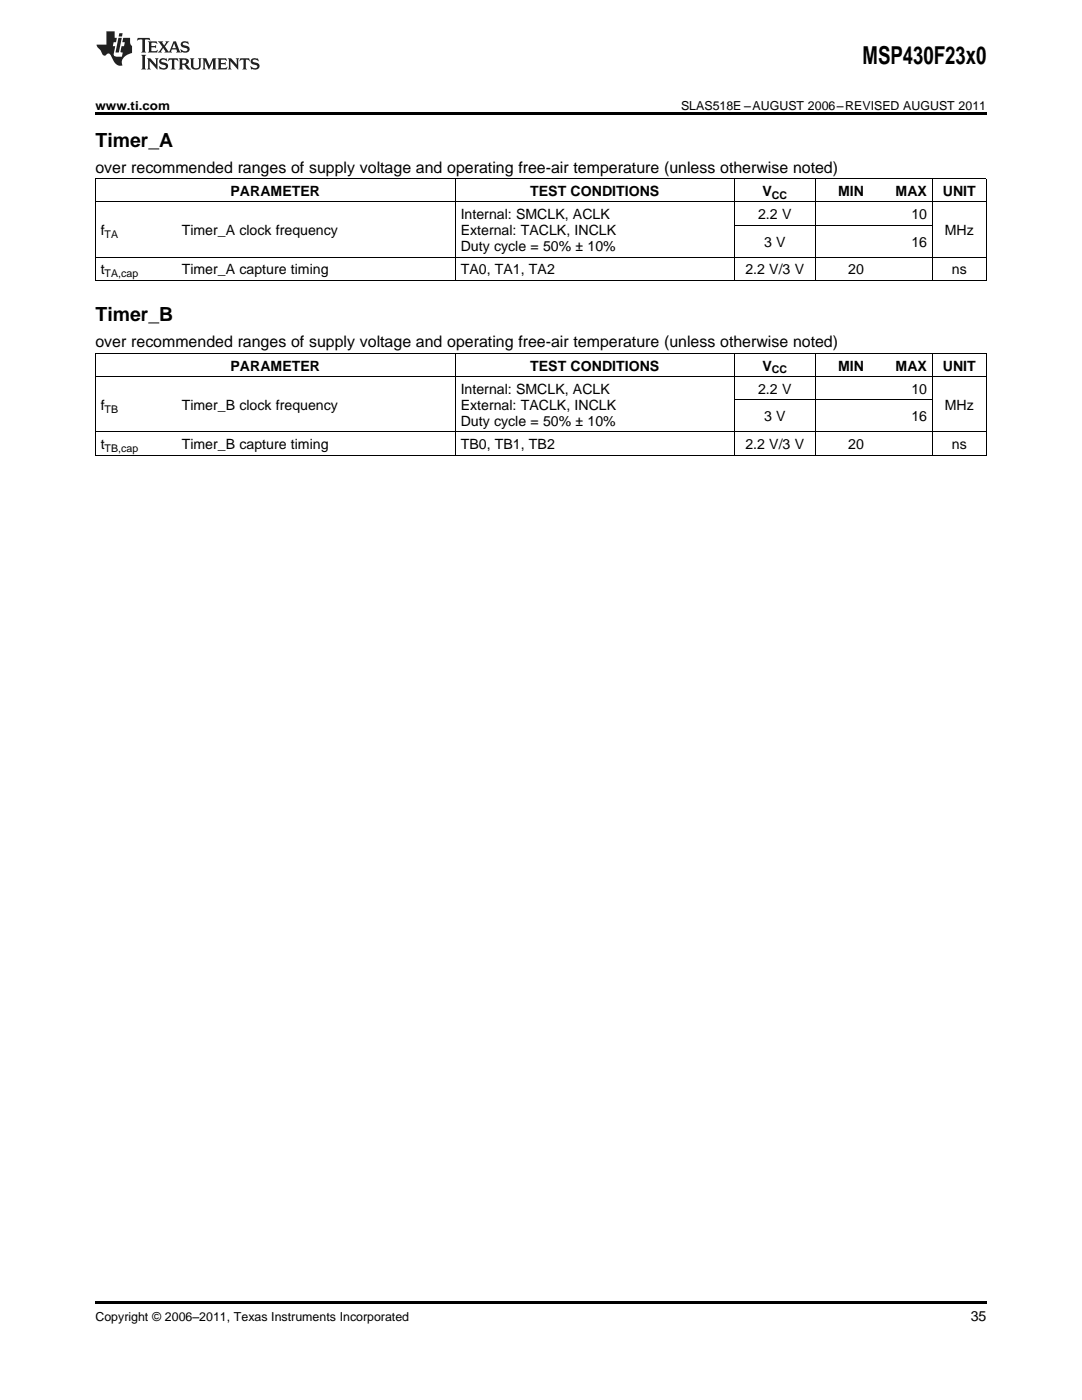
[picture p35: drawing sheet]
<svg xmlns="http://www.w3.org/2000/svg" width="216mm" height="279mm" viewBox="0 0 216 279" stroke-linecap="round" stroke-linejoin="round" font-family="sans-serif">
<defs><g id="words">
<text font-size="4.9" x="172.1" y="12.8">MSP430F23x0</text>
<g font-size="3.9">
<text x="19" y="29.3">Timer_A</text>
<text x="19" y="64.1">Timer_B</text>
</g>
<g font-size="3.2">
<text x="19" y="34.4">over recommended ranges of supply voltage and operating free-air temperature (unless otherwise noted)</text>
<text x="19" y="69.3">over recommended ranges of supply voltage and operating free-air temperature (unless otherwise noted)</text>
</g>
<g font-size="2.8">
<text x="46" y="39.1">PARAMETER</text>
<text x="105.8" y="39.1">TEST CONDITIONS</text>
<text x="152.2" y="39.1">V</text>
<text x="167.2" y="39.1">MIN</text>
<text x="178.7" y="39.1">MAX</text>
<text x="188.1" y="39.1">UNIT</text>
<text x="20.1" y="46.9">f</text>
<text x="36.3" y="46.9">Timer_A clock frequency</text>
<text x="91.9" y="43.7">Internal: SMCLK, ACLK</text>
<text x="91.9" y="46.9">External: TACLK, INCLK</text>
<text x="151.3" y="43.7">2.2 V</text>
<text x="181.9" y="43.7">10</text>
<text x="188.5" y="46.9">MHz</text>
<text x="91.9" y="50.1">Duty cycle = 50% ± 10%</text>
<text x="152.5" y="49.2">3 V</text>
<text x="181.9" y="49.2">16</text>
<text x="20.1" y="54.8">t</text>
<text x="36.3" y="54.8">Timer_A capture timing</text>
<text x="91.9" y="54.8">TA0, TA1, TA2</text>
<text x="148.7" y="54.8">2.2 V/3 V</text>
<text x="169.3" y="54.8">20</text>
<text x="189.9" y="54.8">ns</text>
<text x="46" y="73.9">PARAMETER</text>
<text x="105.8" y="73.9">TEST CONDITIONS</text>
<text x="152.2" y="73.9">V</text>
<text x="167.2" y="73.9">MIN</text>
<text x="178.7" y="73.9">MAX</text>
<text x="188.1" y="73.9">UNIT</text>
<text x="20.1" y="81.8">f</text>
<text x="36.3" y="81.8">Timer_B clock frequency</text>
<text x="91.9" y="78.6">Internal: SMCLK, ACLK</text>
<text x="91.9" y="81.8">External: TACLK, INCLK</text>
<text x="151.3" y="78.6">2.2 V</text>
<text x="181.9" y="78.6">10</text>
<text x="188.5" y="81.8">MHz</text>
<text x="20.1" y="89.6">t</text>
<text x="36.3" y="89.6">Timer_B capture timing</text>
<text x="91.9" y="84.9">Duty cycle = 50% ± 10%</text>
<text x="91.9" y="89.6">TB0, TB1, TB2</text>
<text x="148.7" y="89.6">2.2 V/3 V</text>
<text x="152.5" y="84.1">3 V</text>
<text x="169.3" y="89.6">20</text>
<text x="181.9" y="84.1">16</text>
<text x="189.9" y="89.6">ns</text>
<text x="193.7" y="263.6">35</text>
</g>
<g font-size="2.5">
<text x="19" y="21.9">www.ti.com</text>
<text x="135.9" y="21.9">SLAS518E –AUGUST 2006–REVISED AUGUST 2011</text>
<text x="19" y="263.6">Copyright © 2006–2011, Texas Instruments Incorporated</text>
</g>
<g font-size="2.1">
<text x="154" y="39.7">CC</text>
<text x="20.9" y="47.5">TA</text>
<text x="20.9" y="55.3">TA,cap</text>
<text x="154" y="74.5">CC</text>
<text x="20.9" y="82.3">TB</text>
<text x="20.9" y="90.2">TB,cap</text>
</g>
</g></defs>
<g fill="#231f20">
<path d="M27.5 7.6l-.1 .5 .4-.2h.6v.1v2.1l-.2 .4h1l-.3-.4v-2.1l.1-.1h.5l.5 .2-.2-.5zM29.5 8.3l.2 .3v1.5l-.2 .4h1.8l.2-.6a1.04 1.04 0 0 1-1.3 .2v-.7h.6l.3 .2v-.6l-.3 .2h-.6v-.6l.8-.1 .4 .3-.2-.5zM31.5 8.3l.9 1.1-.9 1.1h.8l-.2-.2 .5-.7 .4 .7-.2 .2h1.5l-.1-.2 .1-.4h.9l.1 .4-.2 .2h1l-.3-.3-.7-1.9h-.5l-.9 2-.8-1 .9-1h-.8l.1 .3-.3 .5-.4-.6 .2-.2zM34.7 8.6l.4 1h-.7zM36.3 8.4a.63 .63 0 0 0-.2 .7 .63 .63 0 0 0 .6 .4l.6 .2 .1 .2a.75 .75 0 0 1-.7 .4 .75 .75 0 0 1-.6-.5l.1 .7 .1-.1a1.11 1.11 0 0 0 1.5-.6 1.13 1.13 0 0 0-1.2-.8l-.1-.4a1.04 1.04 0 0 1 1.2 .2l-.2-.5-.1 .1-.5-.2zM28.2 10.9l.2 .4v2.2l-.2 .4h1l-.3-.4v-2.2l.3-.4zM29.3 11.6l.3 .4v1.5l-.3 .4h.8l-.2-.4v-1.3l1.5 1.7v-1.9l.2-.4h-.7l.2 .4v.9l-1.1-1.3zM32 11.8a.62 .62 0 0 0-.2 .7 .62 .62 0 0 0 .6 .4l.6 .1 .1 .3a.76 .76 0 0 1-.7 .3 .76 .76 0 0 1-.6-.4l.1 .7 .1-.1a1.11 1.11 0 0 0 1.5-.6 1.13 1.13 0 0 0-1.2-.8l-.1-.4a1.04 1.04 0 0 1 1.2 .2l-.2-.6-.1 .1-.5-.1zM33.7 11.6l-.2 .6a.61 .61 0 0 1 .8-.3v1.6l-.2 .4h.9l-.2-.4v-1.6a.63 .63 0 0 1 .8 .3l-.2-.6zM35.6 11.6l.3 .4v1.5l-.3 .4h1l-.2-.2v-.8l.5 .2a.76 .76 0 0 0 1.2 .7l-1-1a.58 .58 0 0 0 .6-.5 .58 .58 0 0 0-.5-.6zM36.4 11.9h.1a.45 .45 0 0 1 .5 .1 .45 .45 0 0 1 .1 .5l-.7 .2zM37.9 11.6l.2 .2a2.17 2.17 0 0 0 .3 1.9 .99 .99 0 0 0 1.6-.6v-1.1l.2-.4h-.7l.2 .2a1.92 1.92 0 0 1-.2 1.8 .6 .6 0 0 1-.9-.5v-1.1l.2-.4zM40.4 11.6l.2 .4v1.5l-.2 .4h.7l-.2-.4v-1.4l.8 1.8 .8-1.8v1.4l-.2 .4h.9l-.2-.4v-1.5l.2-.4h-.8l-.6 1.5-.6-1.5zM43.4 11.6l.2 .4v1.5l-.2 .4h1.8l.2-.6a1.04 1.04 0 0 1-1.3 .1v-.6h.5l.4 .2v-.6l-.4 .2h-.5v-.7h.8l.3 .3-.1-.6zM45.5 11.6l.2 .4v1.5l-.2 .4h.7l-.2-.4v-1.3l1.5 1.7v-1.9l.2-.4h-.7l.2 .4v.9l-1.1-1.3zM47.9 11.6l-.1 .6a.61 .61 0 0 1 .8-.3v1.6l-.3 .4h1l-.3-.4 .1-1.6a.63 .63 0 0 1 .7 .3l-.1-.6zM50.2 11.8a.62 .62 0 0 0-.2 .7 .62 .62 0 0 0 .6 .4l.6 .1 .2 .3a.76 .76 0 0 1-.8 .3 .76 .76 0 0 1-.6-.4l.1 .7 .2-.1a1.11 1.11 0 0 0 1.5-.6 1.13 1.13 0 0 0-1.3-.8l-.1-.4a1.04 1.04 0 0 1 1.2 .2l-.1-.6-.2 .1-.5-.1z"/>
<path d="M21.2 6.3v2.6h-1.9l.1 .4 .7 .9a.91 .91 0 0 0 1 .8 .56 .56 0 0 1 .5-.3 .56 .56 0 0 1 .5 .3l.4 .8a1.53 1.53 0 0 0 1.9 1.2 1.54 1.54 0 0 1 1-2.1l.9-.3v-1.4a1.52 1.52 0 0 1-.3-1.6h-1.4l-.2 .8h.5l-.2 .8h-.4l-.2 1v.2l.4 .1-.2 .8a1.93 1.93 0 0 1-1.6-.3l.3-1.8h-.5l.2-.8h.4l.2-.8h-.4v-1.3zM23.6 7.6l-.6 2.9h.7l.6-2.9zM23.8 6.6l-.1 .7h.6l.2-.7z"/>
</g>
<path d="M19 22.5h177.8v.5h-177.8zM19 259.7h177.8v.5h-177.8z" fill="#000"/>
<g fill="none" stroke="#000" stroke-width=".2">
<path d="M19 35.6h177.8M19.1 35.7v20.3M90.8 35.7v20.3M146.5 35.7v20.3M162.6 35.7v20.3M186 35.7v20.3M196.8 35.7v20.3M19 56h177.8M19 51.3h177.8M19 40.3h177.8M146.5 45h39.6M19 75.2h177.8"/>
<path d="M19 70.5h177.8M19.1 70.6v20.3M90.8 70.6v20.3M146.5 70.6v20.3M146.5 79.8h39.6M162.6 70.6v20.3M186 70.6v20.3M196.8 70.6v20.3M19 90.8h177.8M19 86.2h177.8"/>
</g>
<use href="#words"/>
</svg>
